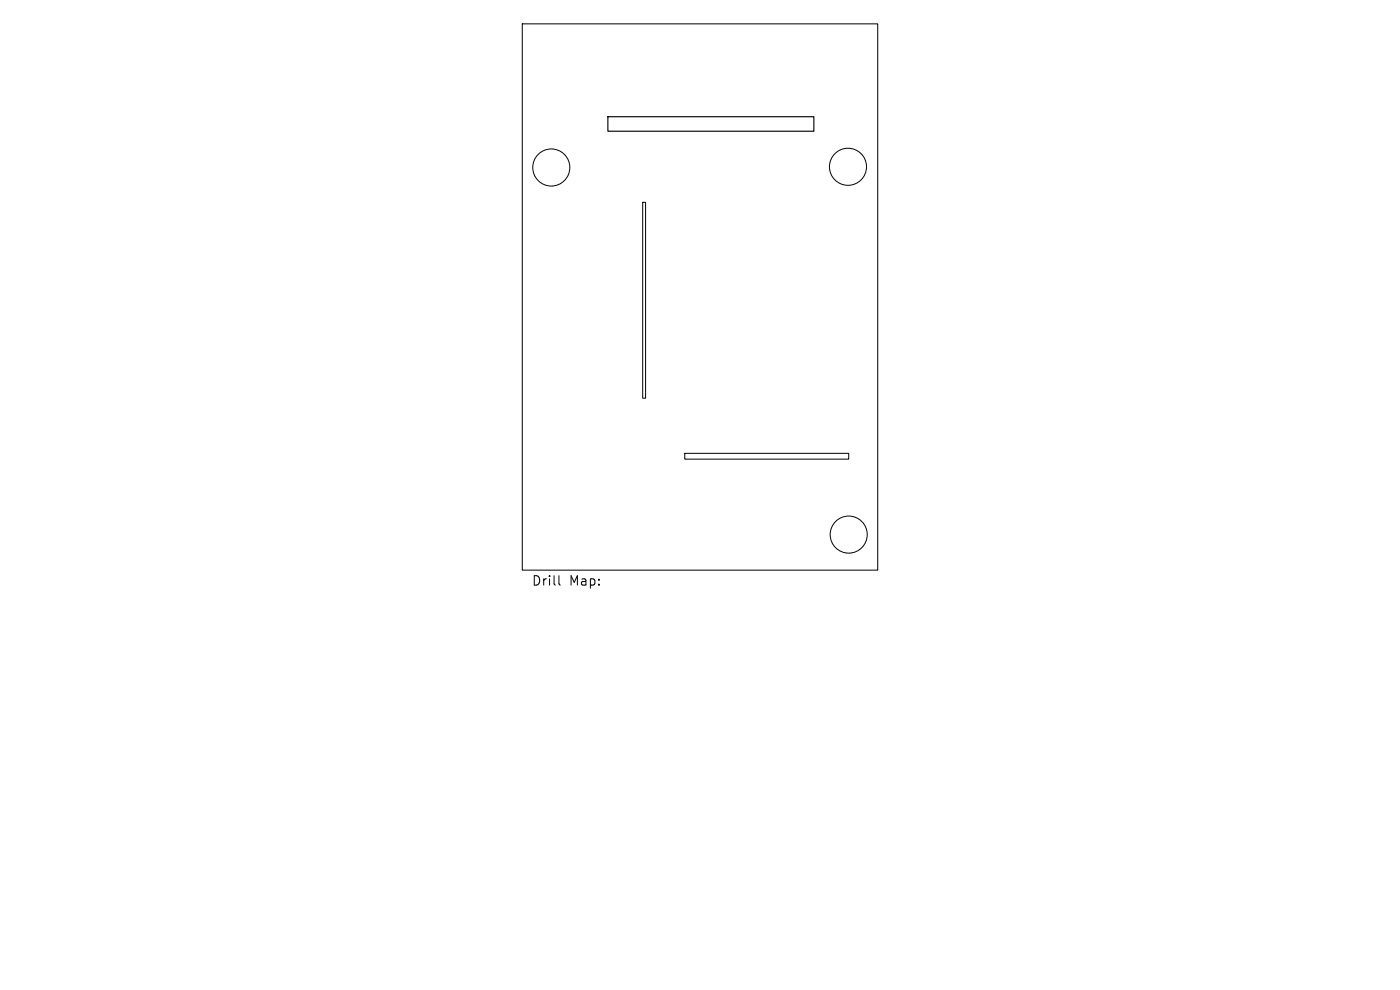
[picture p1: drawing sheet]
<svg xmlns="http://www.w3.org/2000/svg" width="297mm" height="210mm" viewBox="0 0 297 210" stroke-linecap="round" stroke-linejoin="round" font-family="sans-serif">
<defs><g id="words">
<g font-size="2.8">
<text x="112.7" y="124.5">Drill</text>
<text x="120.7" y="124.5">Map:</text>
</g>
</g></defs>
<g fill="none" stroke="#000" stroke-width=".21">
<path d="M110.8 5.1h75.4v115.8h-75.4zM136.3 42.9h.7v41.6h-.7zM145.3 96.2h34.7v1.2h-34.7zM118.6 122.1v1.7l.3 .3"/>
<circle cx="117" cy="35.5" r="3.9"/>
<circle cx="179.9" cy="35.4" r="3.9"/>
<circle cx="180" cy="113.4" r="3.9"/>
</g>
<path d="M129 24.8h43.7v3h-43.7z" fill="none" stroke="#000" stroke-width=".24"/>
<use href="#words"/>
</svg>
